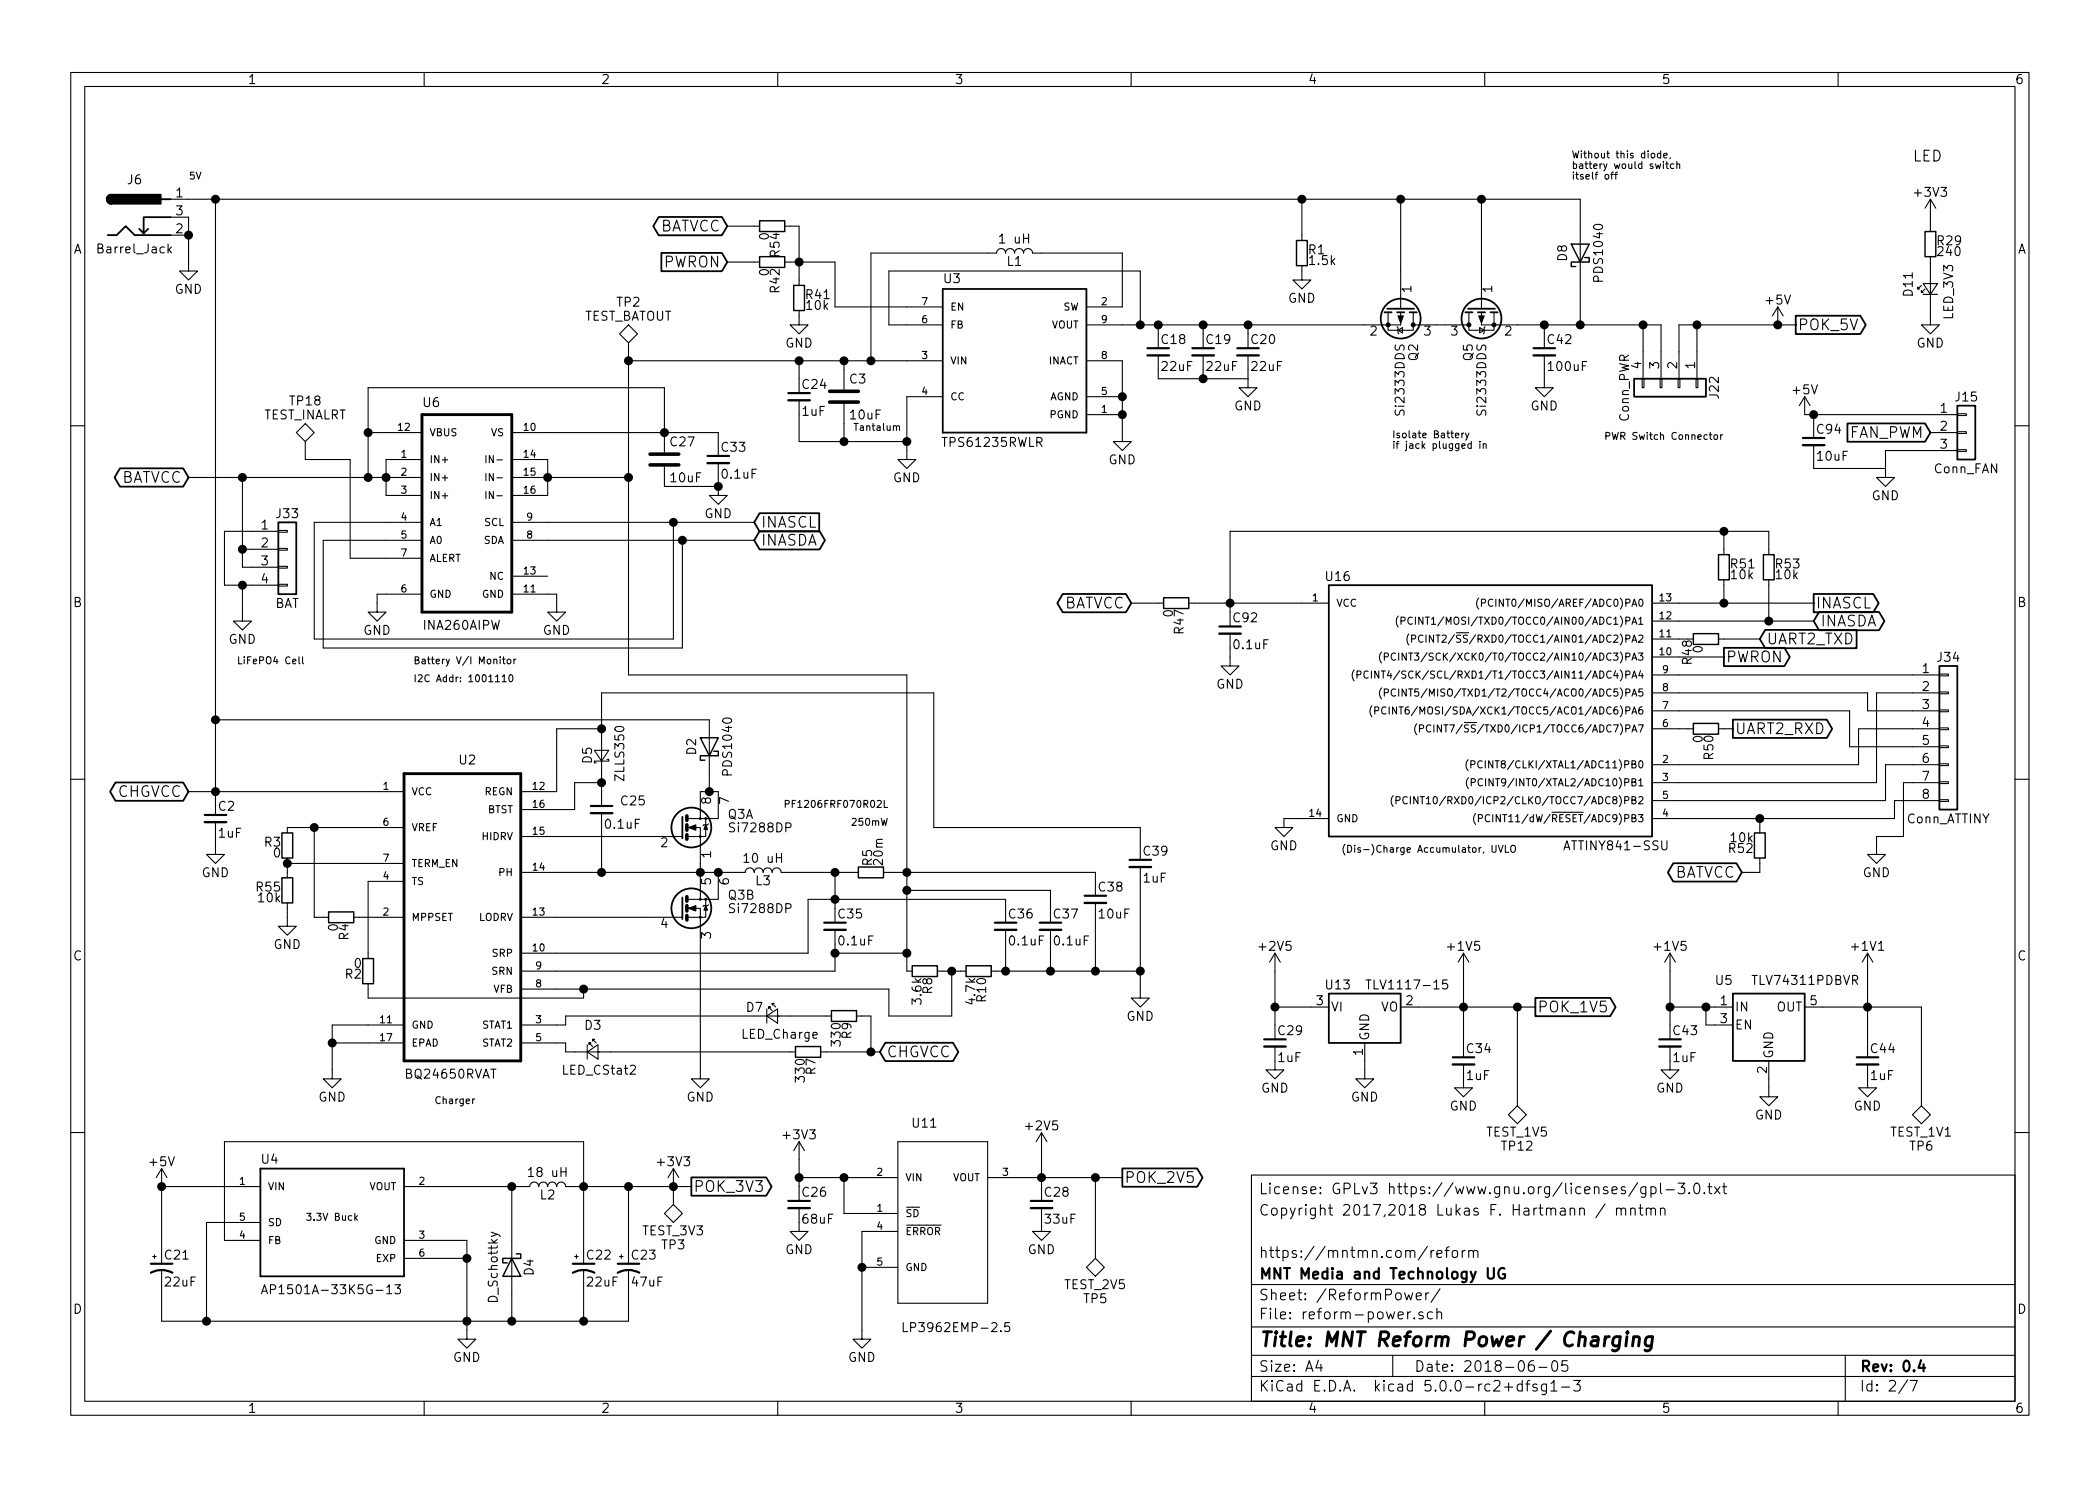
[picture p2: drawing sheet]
<svg xmlns="http://www.w3.org/2000/svg" width="297mm" height="210mm" viewBox="0 0 297 210" stroke-linecap="round" stroke-linejoin="round" font-family="sans-serif">
<defs><g id="words">
<text font-size="2.8" x="178" y="190.5">Title: MNT Reform Power / Charging</text>
<g font-size="2.1">
<text x="270.5" y="22.9">LED</text>
<text x="93.1" y="32.8">BATVCC</text>
<text x="93.8" y="37.8">PWRON</text>
<text x="254.3" y="46.7">POK_5V</text>
<text x="261.4" y="62">FAN_PWM</text>
<text x="16.9" y="68.3">BATVCC</text>
<text x="107.6" y="77.2">INASDA</text>
<text x="107.6" y="74.7">INASCL</text>
<text x="150.3" y="86.1">BATVCC</text>
<text x="256.8" y="86.1">INASCL</text>
<text x="257.5" y="88.6">INASDA</text>
<text x="244.1" y="93.7">PWRON</text>
<text x="249.8" y="91.2">UART2_TXD</text>
<text x="245.4" y="103.9">UART2_RXD</text>
<text x="16.6" y="112.8">CHGVCC</text>
<text x="236.6" y="124.2">BATVCC</text>
<text x="217.4" y="143.3">POK_1V5</text>
<text x="125.4" y="149.6">CHGVCC</text>
<text x="159" y="167.4">POK_2V5</text>
<text x="98" y="168.7">POK_3V3</text>
<text x="178" y="172">Copyright 2017,2018 Lukas F. Hartmann / mntmn</text>
<text x="178" y="169">License: GPLv3 https://www.gnu.org/licenses/gpl-3.0.txt</text>
<text x="178" y="178">https://mntmn.com/reform</text>
<text x="178" y="184">Sheet: /ReformPower/</text>
<text x="178" y="181">MNT Media and Technology UG</text>
<text x="178" y="186.7">File: reform-power.sch</text>
<text x="178" y="196.9">KiCad E.D.A. kicad 5.0.0-rc2+dfsg1-3</text>
<text x="178" y="194.1">Size: A4</text>
<text x="200" y="194.1">Date: 2018-06-05</text>
<text x="263" y="194.1">Rev: 0.4</text>
<text x="263" y="196.9">Id: 2/7</text>
</g>
<g font-size="1.8">
<text x="35" y="11.9">1</text>
<text x="85" y="11.9">2</text>
<text x="135" y="11.9">3</text>
<text x="185" y="11.9">4</text>
<text x="235" y="11.9">5</text>
<text x="285" y="11.9">6</text>
<text x="18.1" y="26.1">J6</text>
<text x="24.9" y="27.9">1</text>
<text x="271" y="27.9">+3V3</text>
<text x="10.4" y="35.9">A</text>
<text x="14" y="35.9">Barrel_Jack</text>
<text x="24.9" y="33">2</text>
<text x="24.9" y="30.5">3</text>
<text x="108.8" y="33.9" transform="rotate(-90 108.8 33.9)">0</text>
<text x="141.6" y="34.5">1 uH</text>
<text x="185.1" y="36">R1</text>
<text x="274.1" y="34.7">R29</text>
<text x="285.4" y="35.9">A</text>
<text x="24.7" y="41.6">GND</text>
<text x="108.8" y="39" transform="rotate(-90 108.8 39)">0</text>
<text x="110.3" y="41.4" transform="rotate(-90 110.3 41.4)">R42</text>
<text x="110.3" y="36.3" transform="rotate(-90 110.3 36.3)">R54</text>
<text x="133.6" y="40.1">U3</text>
<text x="142.5" y="37.6">L1</text>
<text x="185.3" y="37.5">1.5k</text>
<text x="199.6" y="41.4" transform="rotate(-90 199.6 41.4)">1</text>
<text x="211.1" y="41.4" transform="rotate(-90 211.1 41.4)">1</text>
<text x="221.7" y="36.9" transform="rotate(-90 221.7 36.9)">D8</text>
<text x="226.7" y="39.6" transform="rotate(-90 226.7 39.6)">PDS1040</text>
<text x="270.6" y="41.9" transform="rotate(-90 270.6 41.9)">D11</text>
<text x="274.2" y="36.2">240</text>
<text x="82.5" y="45.4">TEST_BATOUT</text>
<text x="87.3" y="43.4">TP2</text>
<text x="114.1" y="42.3">R41</text>
<text x="114.1" y="43.9">10k</text>
<text x="182.2" y="42.8">GND</text>
<text x="193.8" y="47.5">2</text>
<text x="201.4" y="47.5">3</text>
<text x="205.3" y="47.5">3</text>
<text x="212.9" y="47.5">2</text>
<text x="249.9" y="43.1">+5V</text>
<text x="276.3" y="45.1" transform="rotate(-90 276.3 45.1)">LED_3V3</text>
<text x="111.1" y="49.2">GND</text>
<text x="164.4" y="48.7">C18</text>
<text x="164.4" y="52.5">22uF</text>
<text x="170.7" y="48.7">C19</text>
<text x="170.8" y="52.5">22uF</text>
<text x="177.1" y="48.7">C20</text>
<text x="177.1" y="52.5">22uF</text>
<text x="200.6" y="51" transform="rotate(-90 200.6 51)">Q2</text>
<text x="208.3" y="51" transform="rotate(-90 208.3 51)">Q5</text>
<text x="219" y="48.7">C42</text>
<text x="219.2" y="52.5">100uF</text>
<text x="232.2" y="52.2" transform="rotate(-90 232.2 52.2)">4</text>
<text x="234.7" y="52.2" transform="rotate(-90 234.7 52.2)">3</text>
<text x="237.2" y="52.2" transform="rotate(-90 237.2 52.2)">2</text>
<text x="239.8" y="52.2" transform="rotate(-90 239.8 52.2)">1</text>
<text x="271.1" y="49.2">GND</text>
<text x="37.2" y="59.4">TEST_INALRT</text>
<text x="41.1" y="57.4">TP18</text>
<text x="59.9" y="57.6">U6</text>
<text x="113.5" y="58.8">1uF</text>
<text x="113.6" y="55">C24</text>
<text x="120.2" y="54.3">C3</text>
<text x="120.3" y="59.4">10uF</text>
<text x="174.6" y="58.1">GND</text>
<text x="198.7" y="58.5" transform="rotate(-90 198.7 58.5)">Si2333DDS</text>
<text x="210.2" y="58.5" transform="rotate(-90 210.2 58.5)">Si2333DDS</text>
<text x="216.5" y="58.1">GND</text>
<text x="230.4" y="59.7" transform="rotate(-90 230.4 59.7)">Conn_PWR</text>
<text x="243.1" y="56.3" transform="rotate(-90 243.1 56.3)">J22</text>
<text x="253.7" y="55.8">+5V</text>
<text x="274.5" y="58.4">1</text>
<text x="276.7" y="56.8">J15</text>
<text x="94.9" y="63.2">C27</text>
<text x="102.1" y="63.9">C33</text>
<text x="133.6" y="63.2">TPS61235RWLR</text>
<text x="156.8" y="65.7">GND</text>
<text x="257.1" y="61.4">C94</text>
<text x="257.1" y="65.2">10uF</text>
<text x="274.5" y="61">2</text>
<text x="274.5" y="63.5">3</text>
<text x="94.9" y="68.2">10uF</text>
<text x="102.2" y="67.7">0.1uF</text>
<text x="126.3" y="68.2">GND</text>
<text x="264.7" y="70.8">GND</text>
<text x="273.6" y="67">Conn_FAN</text>
<text x="37" y="74.9">1</text>
<text x="37" y="77.5">2</text>
<text x="39.2" y="73.3">J33</text>
<text x="99.6" y="73.3">GND</text>
<text x="37" y="80">3</text>
<text x="37" y="82.5">4</text>
<text x="187.6" y="82.2">U16</text>
<text x="244.9" y="80.4">R51</text>
<text x="244.9" y="82">10k</text>
<text x="251.2" y="80.4">R53</text>
<text x="251.3" y="82">10k</text>
<text x="10.4" y="85.9">B</text>
<text x="38.8" y="86">BAT</text>
<text x="51.4" y="89.8">GND</text>
<text x="60" y="89.1">INA260AIPW</text>
<text x="76.8" y="89.8">GND</text>
<text x="165.9" y="87.3" transform="rotate(-90 165.9 87.3)">0</text>
<text x="167.4" y="89.6" transform="rotate(-90 167.4 89.6)">R47</text>
<text x="174.5" y="88.1">C92</text>
<text x="285.4" y="85.9">B</text>
<text x="32.3" y="91.1">GND</text>
<text x="174.6" y="91.9">0.1uF</text>
<text x="239.3" y="93.9" transform="rotate(-90 239.3 93.9)">R48</text>
<text x="240.8" y="92.3" transform="rotate(-90 240.8 92.3)">0</text>
<text x="271.9" y="95.2">1</text>
<text x="274.1" y="93.6">J34</text>
<text x="172" y="97.5">GND</text>
<text x="271.9" y="97.8">2</text>
<text x="271.9" y="100.3">3</text>
<text x="83.7" y="108" transform="rotate(-90 83.7 108)">D5</text>
<text x="98.5" y="106.8" transform="rotate(-90 98.5 106.8)">D2</text>
<text x="240.8" y="105" transform="rotate(-90 240.8 105)">0</text>
<text x="242.4" y="107.4" transform="rotate(-90 242.4 107.4)">R50</text>
<text x="271.9" y="102.9">4</text>
<text x="271.9" y="105.4">5</text>
<text x="271.9" y="107.9">6</text>
<text x="65" y="108.2">U2</text>
<text x="87.9" y="114">C25</text>
<text x="88.3" y="110.3" transform="rotate(-90 88.3 110.3)">ZLLS350</text>
<text x="100.6" y="113.8" transform="rotate(-90 100.6 113.8)">8</text>
<text x="103.1" y="113.8" transform="rotate(-90 103.1 113.8)">7</text>
<text x="103.6" y="109.4" transform="rotate(-90 103.6 109.4)">PDS1040</text>
<text x="271.9" y="110.5">7</text>
<text x="271.9" y="113">8</text>
<text x="30.9" y="114.7">C2</text>
<text x="31" y="118.5">1uF</text>
<text x="37.4" y="119.8">R3</text>
<text x="85.7" y="117.3">0.1uF</text>
<text x="93.5" y="119.9">2</text>
<text x="102.9" y="115.9">Q3A</text>
<text x="103.5" y="117.8">Si7288DP</text>
<text x="244.9" y="119.2">10k</text>
<text x="269.6" y="116.5">Conn_ATTINY</text>
<text x="28.5" y="124.1">GND</text>
<text x="38.7" y="121.3">0</text>
<text x="100.6" y="125.2" transform="rotate(-90 100.6 125.2)">5</text>
<text x="100.6" y="121.4" transform="rotate(-90 100.6 121.4)">1</text>
<text x="103.1" y="125.2" transform="rotate(-90 103.1 125.2)">6</text>
<text x="105.5" y="122.1">10 uH</text>
<text x="106.9" y="125.3">L3</text>
<text x="123.4" y="122.5" transform="rotate(-90 123.4 122.5)">R5</text>
<text x="124.9" y="122.3" transform="rotate(-90 124.9 122.3)">20m</text>
<text x="161.8" y="124.9">1uF</text>
<text x="161.8" y="121.1">C39</text>
<text x="179.7" y="120.3">GND</text>
<text x="221.8" y="120.3">ATTINY841-SSU</text>
<text x="244.6" y="120.7">R52</text>
<text x="263.5" y="124.1">GND</text>
<text x="36.3" y="126.2">R55</text>
<text x="36.6" y="127.7">10k</text>
<text x="47.8" y="131.7" transform="rotate(-90 47.8 131.7)">0</text>
<text x="93.5" y="131.3">4</text>
<text x="103" y="127.3">Q3B</text>
<text x="103.5" y="129.2">Si7288DP</text>
<text x="118.6" y="130">C35</text>
<text x="142.8" y="130">C36</text>
<text x="149.1" y="130">C37</text>
<text x="155.5" y="126.2">C38</text>
<text x="155.5" y="130">10uF</text>
<text x="10.4" y="135.9">C</text>
<text x="38.7" y="134.3">GND</text>
<text x="49.3" y="133" transform="rotate(-90 49.3 133)">R4</text>
<text x="50.1" y="137">0</text>
<text x="100.6" y="132.8" transform="rotate(-90 100.6 132.8)">3</text>
<text x="118.7" y="133.8">0.1uF</text>
<text x="142.9" y="133.8">0.1uF</text>
<text x="149.2" y="133.8">0.1uF</text>
<text x="178.3" y="134.5">+2V5</text>
<text x="204.9" y="134.5">+1V5</text>
<text x="234.1" y="134.5">+1V5</text>
<text x="262.1" y="134.5">+1V1</text>
<text x="285.4" y="135.9">C</text>
<text x="48.9" y="138.5">R2</text>
<text x="105.6" y="143.2">D7</text>
<text x="130.4" y="142" transform="rotate(-90 130.4 142)">3.6k</text>
<text x="131.9" y="140.6" transform="rotate(-90 131.9 140.6)">R8</text>
<text x="138" y="142" transform="rotate(-90 138 142)">4.7k</text>
<text x="139.5" y="141.7" transform="rotate(-90 139.5 141.7)">R10</text>
<text x="186.2" y="142.2">3</text>
<text x="187.6" y="140">U13</text>
<text x="188.2" y="143.1">VI</text>
<text x="194.2" y="140">TLV1117-15</text>
<text x="195.3" y="143.1">VO</text>
<text x="198.9" y="142.2">2</text>
<text x="242.7" y="139.4">U5</text>
<text x="243.4" y="142.2">1</text>
<text x="245.4" y="143.1">IN</text>
<text x="248.2" y="139.4">TLV74311PDBVR</text>
<text x="251.3" y="143.1">OUT</text>
<text x="256.1" y="142.2">5</text>
<text x="82.8" y="145.7">D3</text>
<text x="105" y="147">LED_Charge</text>
<text x="118.9" y="147.9" transform="rotate(-90 118.9 147.9)">330</text>
<text x="120.4" y="147" transform="rotate(-90 120.4 147)">R9</text>
<text x="159.3" y="144.4">GND</text>
<text x="180.9" y="146.5">C29</text>
<text x="192.8" y="149.3" transform="rotate(-90 192.8 149.3)">1</text>
<text x="193.7" y="147.3" transform="rotate(-90 193.7 147.3)">GND</text>
<text x="207.5" y="149">C34</text>
<text x="236.8" y="146.5">C43</text>
<text x="243.4" y="144.8">3</text>
<text x="245.4" y="145.7">EN</text>
<text x="250.8" y="149.9" transform="rotate(-90 250.8 149.9)">GND</text>
<text x="264.7" y="149">C44</text>
<text x="45" y="155.9">GND</text>
<text x="57.6" y="152.6">BQ24650RVAT</text>
<text x="79.7" y="152.1">LED_CStat2</text>
<text x="97.1" y="155.9">GND</text>
<text x="113.8" y="153" transform="rotate(-90 113.8 153)">330</text>
<text x="115.4" y="152" transform="rotate(-90 115.4 152)">R7</text>
<text x="178.4" y="154.6">GND</text>
<text x="180.8" y="150.3">1uF</text>
<text x="191.1" y="155.9">GND</text>
<text x="207.5" y="152.8">1uF</text>
<text x="234.3" y="154.6">GND</text>
<text x="236.7" y="150.3">1uF</text>
<text x="249.9" y="151.9" transform="rotate(-90 249.9 151.9)">2</text>
<text x="264.6" y="152.8">1uF</text>
<text x="110.9" y="161.2">+3V3</text>
<text x="129.1" y="159.6">U11</text>
<text x="145.2" y="159.9">+2V5</text>
<text x="205.1" y="157.1">GND</text>
<text x="210.3" y="160.8">TEST_1V5</text>
<text x="248.2" y="158.4">GND</text>
<text x="262.2" y="157.1">GND</text>
<text x="267.4" y="160.8">TEST_1V1</text>
<text x="21.3" y="165">+5V</text>
<text x="37" y="164.7">U4</text>
<text x="75" y="166.5">18 uH</text>
<text x="93.2" y="165">+3V3</text>
<text x="212.5" y="162.8">TP12</text>
<text x="270.2" y="162.8">TP6</text>
<text x="76.5" y="169.7">L2</text>
<text x="113.6" y="169.3">C26</text>
<text x="113.6" y="173.1">68uF</text>
<text x="147.9" y="169.3">C28</text>
<text x="147.9" y="173.1">33uF</text>
<text x="23.4" y="178.2">C21</text>
<text x="83.1" y="178.2">C22</text>
<text x="89.4" y="178.2">C23</text>
<text x="90.9" y="174.8">TEST_3V3</text>
<text x="93.6" y="176.8">TP3</text>
<text x="111.1" y="177.5">GND</text>
<text x="145.4" y="177.5">GND</text>
<text x="10.4" y="185.9">D</text>
<text x="23.4" y="182">22uF</text>
<text x="38.7" y="183.1">AP1501A-33K5G-13</text>
<text x="70.4" y="184.2" transform="rotate(-90 70.4 184.2)">D_Schottky</text>
<text x="75.5" y="180.4" transform="rotate(-90 75.5 180.4)">D4</text>
<text x="83.1" y="182">22uF</text>
<text x="89.5" y="182">47uF</text>
<text x="150.6" y="182.4">TEST_2V5</text>
<text x="153.3" y="184.4">TP5</text>
<text x="285.4" y="185.9">D</text>
<text x="128.8" y="188.5">LP3962EMP-2.5</text>
<text x="64.1" y="192.7">GND</text>
<text x="120" y="192.7">GND</text>
<text x="35" y="199.9">1</text>
<text x="85" y="199.9">2</text>
<text x="135" y="199.9">3</text>
<text x="185" y="199.9">4</text>
<text x="235" y="199.9">5</text>
<text x="285" y="199.9">6</text>
</g>
<g font-size="1.4">
<text x="222.2" y="22.4">Without this diode,</text>
<text x="222.2" y="23.9">battery would switch</text>
<text x="26.7" y="25.4">5V</text>
<text x="222.2" y="25.4">itself off</text>
<text x="130.4" y="45.7">6</text>
<text x="130.4" y="43.2">7</text>
<text x="134.4" y="46.5">FB</text>
<text x="134.4" y="43.9">EN</text>
<text x="148.7" y="46.5">VOUT</text>
<text x="150.4" y="43.9">SW</text>
<text x="155.8" y="43.2">2</text>
<text x="155.8" y="45.7">9</text>
<text x="130.4" y="50.8">3</text>
<text x="134.4" y="51.6">VIN</text>
<text x="148.3" y="51.6">INACT</text>
<text x="155.8" y="50.8">8</text>
<text x="130.4" y="55.9">4</text>
<text x="134.4" y="56.6">CC</text>
<text x="148.5" y="56.6">AGND</text>
<text x="148.6" y="59.2">PGND</text>
<text x="155.8" y="58.4">1</text>
<text x="155.8" y="55.9">5</text>
<text x="56.4" y="61">12</text>
<text x="56.8" y="64.8">1</text>
<text x="60.7" y="65.5">IN+</text>
<text x="60.7" y="61.7">VBUS</text>
<text x="69.5" y="61.7">VS</text>
<text x="69.5" y="65.5">IN-</text>
<text x="74.1" y="61">10</text>
<text x="74.1" y="64.8">14</text>
<text x="120.6" y="61">Tantalum</text>
<text x="196.8" y="62">Isolate Battery</text>
<text x="196.8" y="63.5">if jack plugged in</text>
<text x="228.5" y="62.2">PWR Switch Connector</text>
<text x="56.8" y="67.3">2</text>
<text x="56.8" y="69.8">3</text>
<text x="60.7" y="68.1">IN+</text>
<text x="60.7" y="70.6">IN+</text>
<text x="69.5" y="68.1">IN-</text>
<text x="69.5" y="70.6">IN-</text>
<text x="74.1" y="67.3">15</text>
<text x="74.1" y="69.8">16</text>
<text x="56.8" y="73.7">4</text>
<text x="56.8" y="76.2">5</text>
<text x="60.7" y="74.4">A1</text>
<text x="60.7" y="77">A0</text>
<text x="68.4" y="77">SDA</text>
<text x="68.6" y="74.4">SCL</text>
<text x="74.5" y="76.2">8</text>
<text x="74.5" y="73.7">9</text>
<text x="56.8" y="83.8">6</text>
<text x="56.8" y="78.7">7</text>
<text x="60.7" y="79.5">ALERT</text>
<text x="69.3" y="82">NC</text>
<text x="74.1" y="83.8">11</text>
<text x="74.1" y="81.3">13</text>
<text x="60.7" y="84.6">GND</text>
<text x="68.2" y="84.6">GND</text>
<text x="185.7" y="85.1">1</text>
<text x="189" y="85.8">VCC</text>
<text x="202.1" y="88.4">(PCINT1/MOSI/TXD0/TOCC0/AIN00/ADC1)PA1</text>
<text x="211.4" y="85.8">(PCINT0/MISO/AREF/ADC0)PA0</text>
<text x="234.8" y="87.6">12</text>
<text x="234.8" y="85.1">13</text>
<text x="34.7" y="94">LiFePO4 Cell</text>
<text x="58.4" y="94">Battery V/I Monitor</text>
<text x="200.5" y="93.5">(PCINT3/SCK/XCK0/T0/TOCC2/AIN10/ADC3)PA3</text>
<text x="203.7" y="90.9">(PCINT2/SS/RXD0/TOCC1/AIN01/ADC2)PA2</text>
<text x="234.8" y="92.7">10</text>
<text x="234.8" y="90.2">11</text>
<text x="235.2" y="95.2">9</text>
<text x="58.4" y="96.5">I2C Addr: 1001110</text>
<text x="197.3" y="96">(PCINT4/SCK/SCL/RXD1/T1/TOCC3/AIN11/ADC4)PA4</text>
<text x="198.6" y="101.1">(PCINT6/MOSI/SDA/XCK1/TOCC5/ACO1/ADC6)PA6</text>
<text x="200.1" y="98.5">(PCINT5/MISO/TXD1/T2/TOCC4/ACO0/ADC5)PA5</text>
<text x="235.2" y="100.3">7</text>
<text x="235.2" y="97.8">8</text>
<text x="204.7" y="103.6">(PCINT7/SS/TXD0/ICP1/TOCC6/ADC7)PA7</text>
<text x="235.2" y="107.9">2</text>
<text x="235.2" y="102.9">6</text>
<text x="54.2" y="111.8">1</text>
<text x="58.2" y="112.5">VCC</text>
<text x="68.6" y="112.5">REGN</text>
<text x="75.4" y="111.8">12</text>
<text x="201.6" y="113.8">(PCINT10/RXD0/ICP2/CLKO/TOCC7/ADC8)PB2</text>
<text x="210.3" y="108.7">(PCINT8/CLKI/XTAL1/ADC11)PB0</text>
<text x="210.6" y="111.2">(PCINT9/INT0/XTAL2/ADC10)PB1</text>
<text x="235.2" y="110.5">3</text>
<text x="235.2" y="113">5</text>
<text x="54.2" y="116.8">6</text>
<text x="58.2" y="117.6">VREF</text>
<text x="68.2" y="118.9">HIDRV</text>
<text x="69" y="115.1">BTST</text>
<text x="75.4" y="118.1">15</text>
<text x="75.4" y="114.3">16</text>
<text x="112.5" y="114.3">PF1206FRF070R02L</text>
<text x="120.9" y="116.8">250mW</text>
<text x="185.3" y="115.6">14</text>
<text x="189" y="116.3">GND</text>
<text x="211.2" y="116.3">(PCINT11/dW/RESET/ADC9)PB3</text>
<text x="235.2" y="115.6">4</text>
<text x="54.2" y="124.5">4</text>
<text x="54.2" y="121.9">7</text>
<text x="58.2" y="125.2">TS</text>
<text x="58.2" y="122.7">TERM_EN</text>
<text x="70.7" y="123.9">PH</text>
<text x="75.4" y="123.2">14</text>
<text x="192.9" y="120.6">(Dis-)Charge Accumulator, UVLO</text>
<text x="54.2" y="129.5">2</text>
<text x="58.2" y="130.3">MPPSET</text>
<text x="67.7" y="130.3">LODRV</text>
<text x="75.4" y="129.5">13</text>
<text x="69.6" y="137.9">SRN</text>
<text x="69.7" y="135.4">SRP</text>
<text x="75.4" y="134.6">10</text>
<text x="75.8" y="137.2">9</text>
<text x="69.8" y="140.5">VFB</text>
<text x="75.8" y="139.7">8</text>
<text x="53.8" y="144.8">11</text>
<text x="53.8" y="147.3">17</text>
<text x="58.2" y="145.5">GND</text>
<text x="58.2" y="148.1">EPAD</text>
<text x="68.2" y="145.5">STAT1</text>
<text x="68.2" y="148.1">STAT2</text>
<text x="75.8" y="144.8">3</text>
<text x="75.8" y="147.3">5</text>
<text x="62" y="156.2">Charger</text>
<text x="33.9" y="167.6">1</text>
<text x="59.3" y="167.6">2</text>
<text x="124.1" y="166.4">2</text>
<text x="128" y="167.1">VIN</text>
<text x="134.7" y="167.1">VOUT</text>
<text x="141.9" y="166.4">3</text>
<text x="33.9" y="172.7">5</text>
<text x="37.8" y="168.4">VIN</text>
<text x="37.8" y="173.5">SD</text>
<text x="43.2" y="172.7">3.3V Buck</text>
<text x="52.2" y="168.4">VOUT</text>
<text x="124.1" y="171.4">1</text>
<text x="124.1" y="174">4</text>
<text x="128" y="172.2">SD</text>
<text x="33.9" y="175.3">4</text>
<text x="37.8" y="176">FB</text>
<text x="53" y="176">GND</text>
<text x="53.3" y="178.6">EXP</text>
<text x="59.3" y="175.3">3</text>
<text x="59.3" y="177.8">6</text>
<text x="124.1" y="179.1">5</text>
<text x="128" y="174.7">ERROR</text>
<text x="128" y="179.8">GND</text>
</g>
</g></defs>
<g fill="none" stroke="#000" stroke-width=".15">
<path d="M10 10.3h277v189.9h-277zM12 12.2h273v186.1h-273zM60 10.3v1.9M110 10.3v1.9M160 10.3v1.9M210 10.3v1.9M260 10.3v1.9M23.9 35.3l.4 .5M24.1 30.7h2.6v7.6h1.2l-1.2 1.3-1.3-1.3h1.3M24.1 28.2h199.4v17.8M24.1 33.3h2.6M24.3 34.9l-.5 .5"/>
<path d="M30.5 28.2v85.1M102.9 37.1h4.5M102.9 32h4.5M111 37.1h7.1v6.3h15.2M111 32h2v8.4M184.1 37.6v2h1.3l-1.3 1.3-1.2-1.3h1.2M184.1 28.2v5.8M198.1 28.2v15.5M209.5 28.2v15.5M227.1 24.8l.1-.1 .3 .1 .1 .3-.1 .2h-.3l-.1-.1zM227.8 24.7h.4M228.2 24.4l-.2 .1v.8"/>
<path d="M228.4 24.7h.4M228.8 24.4l-.3 .1v.8M233.6 21.8l.1-.1 .3 .1 .1 .3-.2 .2-.3-.1zM234.9 21.7h-.3l-.2 .2 .1 .4h.4M234.9 21.4v.9M235.3 22.9h.1M235.3 23.2v.6M235.3 22l.5-.1v-.2h-.3l-.2 .1 .1 .5h.4M235.6 23.2h.4M235.8 22.9v.8l.2 .1M236.3 22.3l-.1 .2M236.8 23.2h-.3l-.2 .2 .1 .4h.4"/>
<path d="M237.2 23.3l.3-.1 .1 .6M237.2 22.9v.9M273 36.3v9.7h1.3l-1.3 1.2-1.2-1.2h1.2M273 28.2v4.6M273 28.2l-.7 1.3M273 28.2l.8 1.3M43.2 59.9l1.2 1.3-1.2 1.3-1.3-1.3zM87.6 47.2l1.3-1.2 1.3 1.2-1.3 1.3zM88.9 51h44.4M88.9 48.5v47h39.4v41.9h.7M113 43.9v2.1h1.3l-1.3 1.2-1.2-1.2h1.2M113 51v2.6"/>
<path d="M113 56.6v5.9h15.3M119.4 51v4.1M119.4 57.1v5.4M133.3 56.1h-5v8.9h1.2l-1.2 1.3-1.3-1.3h1.3M133.3 46h-7.6v-7.7h35.6v7.7M153.7 43.4h5v-7.6h-12.7a.63 .63 0 0 0-.6-.6 .63 .63 0 0 0-.6 .6 .63 .63 0 0 0-.7-.6 .63 .63 0 0 0-.6 .6 .63 .63 0 0 0-.6-.6 .63 .63 0 0 0-.7 .6 .63 .63 0 0 0-.6-.6 .63 .63 0 0 0-.6 .6h-17.8v15.2M153.7 51h5v11.5h1.3l-1.3 1.2-1.2-1.2h1.2M153.7 58.7h5M153.7 56.1h5M163.8 46v1.2M163.8 50.3v3.3h12.7M170.2 46v1.2"/>
<path d="M170.2 50.3v3.3M176.5 53.6v1.3h1.3l-1.3 1.2-1.2-1.2h1.2M176.5 46v1.2M176.5 50.3v3.3M196.3 44.2v2.5h3.6v-.7M197.6 46.2l.1 .1v.8l.2 .1M197.7 46.7l.7-.4v.8zM198.1 44.2v1.8h-44.4M199.9 46h7.9M199.9 44.2v1.8M207.8 44.2v1.8M209.3 46.3l.6 .4-.6 .4z"/>
<path d="M209.5 44.2v1.8h25.4v7.6M210.1 46.2l-.2 .1v.8l-.1 .1M211.3 44.2v2.5h-3.5v-.7M218.4 50.3v4.6h1.3l-1.3 1.2-1.2-1.2h1.2M218.4 46v1.2M232.3 53.6h.2v1.3h-.2zM232.4 46v7.6M234.8 53.6h.3v1.3h-.3zM237.4 53.6h.2v1.3h-.2zM239.9 53.6h.3v1.3h-.3zM240 46v7.6M251.5 43.4l-.8 1.3"/>
<path d="M251.5 43.4v2.6M251.5 43.4l.7 1.3M254 46h-16.5v7.6M255.3 56.1v2.6h21.6M255.3 56.1l-.8 1.3M255.3 56.1l.7 1.3M256.5 58.7v1.2M271.8 40.4l-.5 .5v-.3v.3h.2M272 40.1h2.1l-1.1 1.6zM272 41.7h2.1M272.3 40.9l-.5 .5v-.3v.3h.2M276.9 58.5h1.2v.3h-1.2z"/>
<path d="M10 60.2h2M26.7 67.6h33M34.3 77.7h5.1M34.3 67.6v12.7h5.1M39.4 77.6h1.2v.2h-1.2zM39.4 75.1h1.2v.2h-1.2zM39.4 75.2h-7.7v7.6h7.7M43.2 62.5v2.5h6.3v14h10.2M52.1 61.2h7.6M59.7 73.9h-15.3v16.5h50.8v-16.5M59.7 65h-5.1v5.1h5.1M59.7 76.4h-14v15.3h50.8v-15.3"/>
<path d="M68.7 64.5v1M68.7 67v1M68.7 69.5v1.1M72.4 61.2h29.2v1.3M72.4 65h5.1v5.1h-5.1M72.4 67.6h16.5M72.4 73.9h34.3M72.4 76.4h34.3M94 64v-9.1h-41.9v12.7M94 66v2.8h7.6M101.6 68.8v1.3h1.3l-1.3 1.3-1.3-1.3h1.3M101.6 65.5v3.3"/>
<path d="M126.4 60.3h.3l.1 .6M126.8 60.4l.1-.2 .3 .1v.6M205.9 61.6l.4-.1v-.2h-.3l-.1 .1v.5h.4M206.8 61.3v.6M207.1 61.3l-.3 .2M207.3 61.3l.2 .6M207.8 61.3l-.4 .9-.1 .1M208.1 62.8h-.3l-.2 .2 .1 .4h.4M208.1 62.5v.9M209.3 62.5h.1M209.3 62.8v.6M209.8 62.9l.4-.1v.6"/>
<path d="M209.8 62.8v.6M227.2 61.7l.4-.1 .1-.1v-.2l-.5-.1v1M228 61.2l.3 1 .2-.7 .2 .7 .2-1M243.7 61.5l-.3 .2M243.8 75.2v3.3M250.2 78.5v-3.3h-76.2v11.4M256.5 63v3.3h10.2M266.7 66.3v1.3h-1.3l1.3 1.2 1.3-1.2h-1.3M273 61.2h3.9M276.9 63.6h1.2v.3h-1.2zM276.9 61.1h1.2v.2h-1.2zM276.9 63.7h-10.2v2.6"/>
<path d="M285 60.2h2M33.8 92.9v1h.4M34.3 82.8v5.1h1.3l-1.3 1.2-1.3-1.2h1.3M39.4 82.7h1.2v.2h-1.2zM39.4 80.1h1.2v.3h-1.2zM59.7 84.1h-6.4v2.5h1.3l-1.3 1.3-1.2-1.3h1.2M70.1 96.5h.6M70.7 92.9v.1M70.7 93.3v.6M71 95.8l.3-.3v1M71 96.5h.6M71.1 93.3h.4"/>
<path d="M71.2 92.9v.9l.3 .1M71.8 93.3h.1h.3l.1 .4-.1 .2h-.3l-.1-.1zM72.1 95.5h.1a.53 .53 0 0 1 .4 .5 .53 .53 0 0 1-.4 .5l-.1-.1-.1-.3zM72.4 84.1h6.3v2.5h1.3l-1.3 1.3-1.2-1.3h1.2M72.4 81.5h5.1M72.7 93.3v.6M73 93.3h-.3v.1M160 85.3h4.6M168.1 85.3h19.9M174 89.7v4.5h1.3l-1.3 1.3-1.3-1.3h1.3M191.5 94.8a1.2 1.2 0 0 0 0 1.5M191.9 95.5l.5-.1 .1-.4-.6-.1v1.1"/>
<path d="M193.5 95a.4 .4 0 0 0-.5 0 .4 .4 0 0 0-.1 .5 .37 .37 0 0 0 .2 .4 .37 .37 0 0 0 .4 0M194 94.9v1.1M194.1 99.9a1.2 1.2 0 0 0 0 1.5M195 94.9v1.1l-.5-1.1v1.1M195.4 94.9h.6M195.4 97.3a1.13 1.13 0 0 0 0 1.6M195.4 92.2a1.13 1.13 0 0 0 0 1.6M195.7 94.9v1.1M195.8 98h.5l.1-.2-.1-.2-.5-.1v1M195.8 92.9h.5l.1-.2-.1-.2-.5-.1v1M196.5 94.9l-.3 .7h.7M196.7 95.3v.7"/>
<path d="M197.4 97.6a.47 .47 0 0 0-.6 .4 .47 .47 0 0 0 .6 .4M197.4 92.5a.47 .47 0 0 0-.6 .4 .47 .47 0 0 0 .6 .5v-.1M197.8 87.2a1.2 1.2 0 0 0 0 1.5M197.8 92.4v1M197.8 97.5v1M198.2 87.9l.5-.1 .1-.2-.1-.2-.5-.1v1M198.9 97.5v1l-.6-1v1M198.9 92.4v1l-.6-1v1M199.2 97.5h.6M199.2 92.4h.6M199.3 89.7a1.2 1.2 0 0 0 0 1.6M199.5 92.4v1"/>
<path d="M199.5 97.5v1M199.7 90.4l.5-.1 .1-.1-.1-.3h-.5v1M199.8 87.4a.47 .47 0 0 0-.7 .4 .47 .47 0 0 0 .6 .5l.1-.1M200.1 92.4h.6l-.3 .4h.1l.2 .2-.1 .3-.1 .1-.4-.1M200.2 87.3v1M201.3 89.9a.47 .47 0 0 0-.7 .4 .47 .47 0 0 0 .6 .5h.1M201.3 87.3v1l-.6-1v1M201.6 87.3h.6M201.7 89.9v1M202.8 89.9v1l-.6-1v1M203.1 89.9h.6M209.2 84.6a1.13 1.13 0 0 0 0 1.6"/>
<path d="M209.5 85.3h.5l.1-.2v-.2l-.6-.1v1M211.2 84.9a.47 .47 0 0 0-.7 .4 .47 .47 0 0 0 .6 .4h.1M233.7 98h30.5v2.6h10.1M233.7 90.4h3.8M233.7 95.5h40.6M233.7 85.3h22.8M233.7 93h10.1M233.7 87.9h22.8M243.1 90.4h5.8M243.8 82v3.3M250.2 82v5.9M274.3 97.9h1.3v.3h-1.3z"/>
<path d="M274.3 95.4h1.3v.2h-1.3zM274.3 98h-8.9v12.7h-31.7M10 110.3h2M26.7 112h30.4M30.5 116.3v4.6h1.2l-1.2 1.3-1.3-1.3h1.3M30.5 101.8h69.8v10.2M44.4 117.1v12.7h2.1M57.1 117.1h-16.5v.8M73.7 118.4h22.8M84.1 106.2h2l-1 1.5zM85.1 103.1h-6.4v8.9h-5M85.1 114v-16h47v19.1h29.2v2.5"/>
<path d="M85.1 110.7h-3.8v3.8h-7.6M85.1 115.1v8.3M85.9 107.4h.2v.3h-2M97.3 115.8h1.8v-3.8h2.5v3.8h-1.8M97.3 118.4h1.8v8.8h-1.8M99.1 115.8h.7v2.6h-.7v-1.3h-1.8M100.2 116.6l-.1 .1h-.5l-.2 .1M111.1 113.8l.4-.1 .1-.1v-.3h-.5v.9M112.1 113.7h.3M112.5 113.3h-.4v.9M188 115.8h-6.4v1.3h1.3l-1.3 1.3-1.3-1.3h1.3M190.2 119.5a1.16 1.16 0 0 0 0 1.5"/>
<path d="M190.6 119.6a.5 .5 0 0 1 .6 .5 .5 .5 0 0 1-.6 .5zM191.6 119.6v.1M191.6 119.9v.7M192.4 120l-.2-.1-.2 .2 .2 .2h.2v.2h-.4M194.5 100.6l.4-.1 .1-.4-.5-.1v1M196 100.1a.4 .4 0 0 0-.4 0 .4 .4 0 0 0-.2 .5 .37 .37 0 0 0 .2 .4 .37 .37 0 0 0 .4-.1M196.5 100v1M197.1 112.6a1.2 1.2 0 0 0 0 1.5M197.5 113.3l.4-.1 .1-.2v-.2l-.5-.1v1M197.5 100v1l-.5-1v1M197.9 100h.6M198.2 100v1"/>
<path d="M199.1 112.8a.49 .49 0 0 0-.7 .3 .49 .49 0 0 0 .5 .6l.2-.1M199.5 112.7v1M200.4 102.4a1.13 1.13 0 0 0 0 1.6M200.6 112.7v1l-.6-1v1M200.8 103.1l.5-.1 .1-.1-.1-.3h-.5v1M200.9 112.7h.6M201.2 112.7v1M202.4 102.6a.47 .47 0 0 0-.7 .4 .47 .47 0 0 0 .6 .5h.1M202.8 102.6v1M203.9 102.6v1l-.6-1v1M204.2 102.6h.6M207.7 107.5a1.13 1.13 0 0 0 0 1.5"/>
<path d="M207.7 110a1.2 1.2 0 0 0 0 1.6M208.1 108.2l.4-.1 .1-.1v-.3l-.5-.1v1.1M208.1 110.7h.5l.1-.2-.1-.2-.5-.1v1M208.7 115.1a1.2 1.2 0 0 0 0 1.6M209.1 115.8l.5-.1 .1-.1v-.3h-.6v1M209.7 107.7a.47 .47 0 0 0-.7 .4 .47 .47 0 0 0 .6 .5h.1M209.7 110.3a.49 .49 0 0 0-.7 .3 .49 .49 0 0 0 .5 .6l.2-.1M210.1 110.2v1M210.7 115.3a.49 .49 0 0 0-.7 .4 .49 .49 0 0 0 .5 .6l.2-.1M213.7 119.7l.2-.1 .3 .1a.65 .65 0 0 1-.1 .9 .35 .35 0 0 1-.4-.3zM233.7 103.1h5.8M233.7 100.6h27.9v5.1h12.7"/>
<path d="M235.1 119v1l.2 .2h.4l.1-.2v-1M243.1 103.1h2M248.9 115.8v2.1M274.3 113.2h1.3v.2h-1.3zM274.3 110.6h1.3v.3h-1.3zM274.3 108.1h1.3v.2h-1.3zM274.3 105.5h1.3v.3h-1.3zM274.3 103h1.3v.2h-1.3zM274.3 100.5h1.3v.2h-1.3zM274.3 110.7h-5.1v7.7h-3.8v2.5h-1.2l1.2 1.3 1.3-1.3h-1.3M274.3 103.1h-11.4v5.1h-29.2M274.3 113.3h-6.3v2.5h-34.3"/>
<path d="M274.3 108.2h-7.6v5.1h-33M285 110.3h2M40.6 127.8v3.3h1.3l-1.3 1.2-1.2-1.2h1.2M40.6 122.2h16.5M40.6 121.4v2.8M50 129.8h7.1M52.1 139.2v2h30.4v-1.3M57.1 124.7h-5v10.9M73.7 123.4h31.7a.63 .63 0 0 1 .6-.6 .63 .63 0 0 1 .7 .6 .63 .63 0 0 1 .6-.6 .63 .63 0 0 1 .6 .6 .63 .63 0 0 1 .7-.6 .63 .63 0 0 1 .6 .6 .63 .63 0 0 1 .7-.6 .63 .63 0 0 1 .6 .6h10.9M73.7 129.8h22.8M97.3 129.8h1.8v22.8h1.2l-1.2 1.3-1.3-1.3h1.3M99.1 127.2h.7v2.6h-.7v-1.3h-1.8"/>
<path d="M100.2 128l-.1 .1h-.5l-.2 .2M101.6 123.4v3.8h-1.8M118.1 131.6v5.8h-44.4M118.1 134.9h10.2M118.1 123.4v5.1M125 123.4h29.9v1.3M128.3 126h20.3v2.5M132.6 137.4h4.1M134.6 137.4v6.4h-8.9v-3.9h-52M140.2 137.4h21.1M142.2 128.5v-1.3h-27.9v7.7h-40.6M142.2 131.6v5.8"/>
<path d="M148.6 131.6v5.8M154.9 127.8v9.6M161.3 122.7v18.5h1.3l-1.3 1.3-1.3-1.3h1.3M180.3 134.9v10.1M180.3 134.9l-.7 1.2M180.3 134.9l.8 1.2M193.2 138.7h.7M204.7 138.7h-.6l-.1 .6 .2-.2h.3l.3 .3v.3l-.3 .2h-.3l-.2-.1M207 134.9v12.7M207 134.9l-.8 1.2M207 134.9l.8 1.2M221.2 120.2l.4-1.2 .4 1.2"/>
<path d="M236.2 134.9v10.1M236.2 134.9l-.7 1.2M236.2 134.9l.8 1.2M248.9 121.4v2h-2.5M264.2 134.9v12.7M264.2 134.9l-.8 1.2M264.2 134.9l.7 1.2M47 147.6h10.1M57.1 145h-10.1v7.6h1.3l-1.3 1.3-1.3-1.3h1.3M73.7 147.6h6.3v1.2h32.5M83.1 148.8l1.5-1v2.1zM83.1 147.8v2.1"/>
<path d="M83.3 147.8v-.2h.3h-.3l.5 .5M83.8 147.3v-.2h.3h-.3l.5 .5M108.5 143.8l1.5-1.1v2.1zM108.5 142.7v2.1M108.7 142.7v-.2h.3h-.3l.5 .5M109.2 142.2v-.2h.3h-.3l.5 .5M116.1 148.8h8.4M117.6 143.8h-37.6v1.2h-6.3M121.2 143.8h2v5M180.3 148.1v3.3h1.3l-1.3 1.2-1.2-1.2h1.2M180.3 142.5h7.7M193 147.6v5h1.3l-1.3 1.3-1.2-1.3h1.2"/>
<path d="M198.1 142.5h19.1M207 150.6v3.3h1.3l-1.3 1.3-1.3-1.3h1.3M213.4 157.7l1.2-1.2 1.3 1.2-1.3 1.3zM214.6 142.5v14M236.2 148.1v3.3h1.3l-1.3 1.2-1.3-1.2h1.3M236.2 142.5h8.9M241.3 142.5v2.5h3.8M250.2 150.1v5.1h1.3l-1.3 1.3-1.3-1.3h1.3M255.3 142.5h16.5v14M264.2 150.6v3.3h1.2l-1.2 1.3-1.3-1.3h1.3M270.5 157.7l1.3-1.2 1.2 1.2-1.2 1.3zM10 160.2h2"/>
<path d="M21.6 177.8h.5M21.8 177.5v.5M22.9 167.9h13.9M22.9 165.3v11.5M22.9 179.8v7.1h66v-7.1M22.9 165.3l-.8 1.3M22.9 165.3l.7 1.3M36.8 175.5h-5.1v-14h50.8v15.3M36.8 173h-7.6v13.9M50.2 171.7v1M50.3 172.3l.2 .4M50.5 172l-.3 .4"/>
<path d="M57.1 175.5h8.9v14h1.3l-1.3 1.2-1.2-1.2h1.2M57.1 167.9h17.8a.63 .63 0 0 1 .7-.6 .63 .63 0 0 1 .6 .6 .63 .63 0 0 1 .6-.6 .63 .63 0 0 1 .7 .6 .63 .63 0 0 1 .6-.6 .63 .63 0 0 1 .6 .6 .63 .63 0 0 1 .7-.6 .63 .63 0 0 1 .6 .6h17.8M57.1 178h8.9M69.5 174.3l1.1 .5 .2 .1M72.4 167.9v19M81.3 177.8h.5M81.5 177.5v.5M82.5 179.8v7.1M87.6 177.8h.5M87.9 177.5v.5M88.9 167.9v8.9M95.2 170.4l1.3 1.3-1.3 1.3-1.2-1.3z"/>
<path d="M95.2 165.3v5.1M95.2 165.3l-.7 1.3M95.2 165.3l.8 1.3M113 170.9v3.3h1.3l-1.3 1.3-1.2-1.3h1.2M113 161.5v6.4M113 166.6h14M113 161.5l-.7 1.3M113 161.5l.8 1.3M119.4 166.6v5.1h7.6M121.9 179.3h5.1M127 174.2h-5.1v15.3h1.3l-1.3 1.2-1.3-1.2h1.3M127 161.5h12.7v22.9h-12.7z"/>
<path d="M139.7 166.6h19M147.3 170.9v3.3h1.3l-1.3 1.3-1.3-1.3h1.3M147.3 160.3l-.7 1.2M147.3 160.3v7.6M147.3 160.3l.8 1.2M153.7 179.3l1.2-1.3 1.3 1.3-1.3 1.3zM154.9 166.6v11.4M177 166.3h108v32h-108zM202.4 176.9v1M202.8 176.9l-.3 .2-.1 .1M203.3 177.4l.7-.1-.1-.3-.4-.1-.2 .2v.7l.2 .1 .4-.1M204.4 176.9h.6"/>
<path d="M205 176.4l-.3 .1-.1 .2v1.2M205.5 177.1a.41 .41 0 0 1 .7 .1v.4a.39 .39 0 0 1-.4 .3 .39 .39 0 0 1-.4-.3zM206.8 176.9v1M207.3 176.9l-.3 .1-.2 .2M207.7 177.1a.41 .41 0 0 1 .7 0v.8M207.7 176.9v1M208.4 177.1l.1-.1a.37 .37 0 0 1 .5 .1v.8M227 170.4l-1.3 1.9M228.7 171.1a.41 .41 0 0 1 .6 0v.8M228.7 170.9v1M229.3 171.1l.2-.2 .4 .1v.9M230.7 171.1a.39 .39 0 0 1 .6 0v.8"/>
<path d="M230.7 170.9v1M231.6 167.3l-1.2 2M231.8 170.9h.6M232 170.4v1.3l.1 .2h.3M232.8 167.9v1.2a.39 .39 0 0 1-.6 .2M232.8 168a.5 .5 0 0 0-.6 0l-.1 .6a.47 .47 0 0 0 .6 .3l.1-.1M232.9 171.1a.41 .41 0 0 1 .6 0v.8M232.9 170.9v1M233.5 171.1l.1-.1a.37 .37 0 0 1 .6 .1v.8M233.5 168a.5 .5 0 0 1 .7 0v.6a.47 .47 0 0 1-.5 .3l-.2-.1M233.5 167.9v1.5M234.9 171.1a.38 .38 0 0 1 .6 0v.8"/>
<path d="M234.9 167.4v1.3l.2 .2M234.9 170.9v1M235.7 168.3h1.1M237.4 167.4h.9l-.5 .6 .4 .1 .1 .2-.1 .5-.2 .1h-.4l-.2-.1M238.9 168.8h.1l-.1 .1v-.1v.1M239.7 167.6a.35 .35 0 0 1 .4-.2 .35 .35 0 0 1 .3 .3 .77 .77 0 0 1-.5 1.2 .9 .9 0 0 1-.2-1.3zM241.1 168.8v.1l-.1-.1h.1v.1M241.6 167.9h.5M241.8 167.4v1.3l.1 .1 .2 .1M242.5 167.9l.8 1M243.3 167.9l-.8 1M243.6 167.9h.6"/>
<path d="M243.9 167.4v1.3l.2 .2h.1M285 160.2h2M37 183.1l.4-1.3 .4 1.3M37.1 182.7h.6M54.7 183.1h.7M55.9 181.8h.7l-.4 .5 .4 .1v.5l-.2 .2h-.4l-.1-.2M60 198.3v1.9M110 198.3v1.9M127.8 187.1v1.3h.6M142.8 187.1h-.6l-.1 .7 .2-.2h.3l.2 .2v.5l-.2 .1h-.3l-.2-.1M160 198.3v1.9M177 194.8h108"/>
<path d="M177 191.8h108M177 187.8h108M177 181.8h108M186.5 192.5l-.4 1h1M186.8 193v1M197 191.8v3M198.7 182.9l.3 1 .3-.7 .2 .7 .3-1M199.5 185.6l-.2 .1-.2 .2M200.1 186.5v.1l-.1-.1h.1v.1M200.3 183.4l.7-.1v-.3l-.4-.1-.3 .2 .1 .7 .2 .1 .4-.1M201.3 185.7a.37 .37 0 0 0-.6 .1v.1a.54 .54 0 0 0 .6 .3v.3l-.2 .1-.4-.1M201.7 182.9v1"/>
<path d="M202.1 182.9l-.3 .1-.1 .2M202.6 185.7a.48 .48 0 0 0-.6 0l-.1 .2 .1 .6a.48 .48 0 0 0 .6 0M203.3 185.7a.41 .41 0 0 1 .6 .1v.8M203.3 185.1v1.5M203.7 182.3l-1.3 2M210 198.3v1.9M215.3 195.9a.48 .48 0 0 0-.6 .1l-.1 .1 .1 .6a.48 .48 0 0 0 .6 0M215.3 195.3v1.5M215.8 195.8h.6M216.4 195.3l-.3 .1-.1 .1v1.3M216.9 192.5a.62 .62 0 0 0-.7 .7v.5a.48 .48 0 0 0 .8 .2 .61 .61 0 0 0-.1-.7 .51 .51 0 0 0-.7 .2M217.4 195.9a.37 .37 0 0 0-.6 .1v.1a.54 .54 0 0 0 .6 .3v.3l-.2 .1-.4-.1"/>
<path d="M217.7 193.5h1.1M218.7 195.8v1.2a.42 .42 0 0 1-.6 .3M218.7 195.9a.48 .48 0 0 0-.6 .1l-.1 .1 .1 .6a.48 .48 0 0 0 .6 0M219.4 195.8l.4-.5v1.5M219.4 196.8h.8M219.6 192.7a.37 .37 0 0 1 .4-.2 .37 .37 0 0 1 .3 .3v.3a.72 .72 0 0 1-.3 .9l-.4-.1a1.41 1.41 0 0 1 0-1.2zM220.9 196.3h1.1M221.7 192.5h-.7l-.1 .7h.1a.62 .62 0 0 1 .7 0l.1 .2-.1 .5-.2 .1h-.4l-.2-.1M222.6 195.3h.9l-.5 .6 .4 .1a.61 .61 0 0 1 0 .7l-.2 .1h-.4l-.2-.1M260 198.3v1.9M261 191.8v6.5M269.8 195.2l-1.2 2"/>
<path d="M270.2 195.3h1l-.6 1.5"/>
<circle cx="99.1" cy="118.4" r=".13"/>
<circle cx="99.1" cy="115.8" r=".13"/>
<circle cx="99.8" cy="115.8" r=".13"/>
<circle cx="99.1" cy="129.8" r=".13"/>
<circle cx="99.1" cy="127.2" r=".13"/>
<circle cx="99.8" cy="127.2" r=".13"/>
</g>
<g fill="none" stroke="#000" stroke-width=".3">
<path d="M111.5 55.6h3.1M162.3 49.3h3.1M168.7 49.3h3M175 49.3h3.1M216.9 49.3h3.1M100.1 64.5h3M255 62h3.1M172.5 88.6h3M29 115.3h3M83.6 114h3M116.6 130.6h3M140.7 130.6h3.1"/>
<path d="M147.1 130.6h3M153.4 126.7h3.1M159.8 121.7h3M178.8 147.1h3.1M205.5 149.6h3M234.7 147.1h3M262.6 149.6h3.1M21.3 178.8h3.1M81 178.8h3.1M87.4 178.8h3M111.5 169.9h3.1M145.8 169.9h3"/>
<path d="M210.4 179.4v1.2l.3 .3h.3l.3-.3v-1.2M212.8 179.5a.69 .69 0 0 0-.8 .2 .69 .69 0 0 0 0 .9 .54 .54 0 0 0 .9 .2v-.5h-.3M21.3 180.1a3.2 3.2 0 0 1 3.1 0M81 180.1a3.2 3.2 0 0 1 3.1 0M87.4 180.1a3.2 3.2 0 0 1 3 0M271.7 192.5l-.3 1h.9M272.1 193v1"/>
</g>
<path d="M59.7 58.7h12.7v27.9h-12.7zM57.1 109.5h16.6v40.6h-16.6zM227.1 189.1l-.2 1.3M227.6 189.1a.54 .54 0 0 0-.6 .4M229.2 189.2a.68 .68 0 0 0-1 .3l-.1 .6 .1 .2 .2 .1 .6-.1M229.2 189.1l-.2 1.6a.62 .62 0 0 1-.9 .3M230.1 189.1l-.1 1.3M230.2 188.4l-.1 .1 .1 .1 .1-.1-.1-.1v.2M231.1 189.3a.5 .5 0 0 1 .8 .1l-.1 1M231.1 189.1l-.2 1.3M233.8 189.1l-.2 1.6a.6 .6 0 0 1-.9 .3M233.8 189.2a.68 .68 0 0 0-1 .3l-.1 .6 .1 .2 .2 .1 .6-.1" fill="none" stroke="#000" stroke-width=".41"/>
<g fill="none" stroke="#000" stroke-width=".25">
<path d="M15.2 33.3h1.3l1.3-1.3 1.2 1.3h5.1M15.7 27.6a.63 .63 0 0 0-.6 .6 .63 .63 0 0 0 .6 .6M21 32.4l-.7 .6M22.9 28.2h1.2M24.1 30.7h-3.8v2.3l-.6-.6M93.2 30.7h8.9l.8 1.3-.8 1.3h-8.9l-.8-1.3zM93.5 35.8h8.6l.8 1.3-.8 1.3h-8.6zM133.3 40.9h20.4v20.3h-20.4zM195.8 44.2h1M196.2 43.7h3.8M197.6 44.2h1M199.4 44.2h1"/>
<path d="M207.3 44.2h1M207.6 43.7h3.9M209 44.2h1.1M210.8 44.2h1M231.1 53.6h10.2v2.5h-10.2zM254 44.7h9.1l.8 1.3-.8 1.3h-9.1zM261.3 59.9h11l.7 1.3-.7 1.3h-11zM276.9 57.4h2.5v7.6h-2.5zM17 66.3h8.9l.8 1.3-.8 1.3h-8.9l-.8-1.3zM39.4 73.9h2.5v10.2h-2.5zM107.4 75.2h8.5l.8 1.2-.8 1.3h-8.5l-.7-1.3zM107.4 72.6h8.5v2.6h-8.5l-.7-1.3z"/>
<path d="M150.3 84h9l.7 1.3-.7 1.3h-9l-.7-1.3zM188 82.8h45.7v35.6h-45.7zM243.8 91.7h8.6l.8 1.3-.8 1.3h-8.6zM249.7 89.1h12.9v2.6h-12.9l-.8-1.3zM256.5 84h8.5l.7 1.3-.7 1.3h-8.5zM257.3 86.6h8.5l.7 1.3-.7 1.3h-8.5l-.8-1.3zM274.3 94.2h2.6v20.3h-2.6zM16.3 110.7h9.6l.8 1.3-.8 1.3h-9.6l-.7-1.3zM96.5 115.6v3M245.1 101.8h13.3l.8 1.3-.8 1.3h-13.3zM96.5 127v3M236.7 122.1h8.9l.8 1.3-.8 1.3h-8.9l-.8-1.3z"/>
<path d="M125.2 147.5h9.6l.8 1.3-.8 1.3h-9.6l-.7-1.3zM188 140.6h10.1v7h-10.1zM217.2 141.2h10.6l.7 1.3-.7 1.3h-10.6zM245.1 140.6h10.2v9.5h-10.2zM36.8 165.3h20.3v15.3h-20.3zM97.8 166.6h10.6l.7 1.3-.7 1.3h-10.6zM158.7 165.3h10.6l.8 1.3-.8 1.3h-10.6z"/>
<circle cx="198.1" cy="45.1" r="2.82"/>
<circle cx="209.5" cy="45.1" r="2.82"/>
<circle cx="97.8" cy="117.1" r="2.82"/>
<circle cx="97.8" cy="128.5" r="2.82"/>
</g>
<path d="M117.3 56.9h4.1M117.3 55.4h4.1M91.9 65.8h4.1M91.9 64.3h4.1M97.2 115.4v.7M97.2 116.7v.8M97.2 118.1v.6M97.2 126.9v.6M97.2 128.1v.8M97.2 129.5v.7" fill="none" stroke="#000" stroke-width=".51"/>
<g fill="none" stroke="#000" stroke-width=".33">
<path d="M111.5 56.6h3.1M162.3 50.3h3.1M168.7 50.3h3M175 50.3h3.1M216.9 50.3h3.1M100.1 65.5h3M255 63h3.1M172.5 89.7h3M29 116.3h3M83.6 115.1h3M116.6 131.6h3M140.7 131.6h3.1"/>
<path d="M147.1 131.6h3M153.4 127.8h3.1M159.8 122.7h3M178.8 148.1h3.1M205.5 150.6h3M234.7 148.1h3M262.6 150.6h3.1M111.5 170.9h3.1M145.8 170.9h3"/>
</g>
<g fill="#000" stroke="#000" stroke-width=".25">
<path d="M15.3 27.7l.4-.1v1.2a.64 .64 0 0 1-.6-.4 .64 .64 0 0 1 .2-.7zM15.7 27.6h7v1.2h-7z"/>
<circle cx="26.7" cy="33.3" r=".51"/>
<circle cx="30.5" cy="28.2" r=".51"/>
<circle cx="113" cy="37.1" r=".51"/>
<circle cx="184.2" cy="28.2" r=".51"/>
<circle cx="198.1" cy="28.2" r=".51"/>
<circle cx="209.6" cy="28.2" r=".51"/>
<circle cx="88.9" cy="51" r=".51"/>
<circle cx="113" cy="51" r=".51"/>
<circle cx="119.4" cy="51" r=".51"/>
<circle cx="123.2" cy="51" r=".51"/>
<circle cx="158.8" cy="56.1" r=".51"/>
<circle cx="158.8" cy="58.7" r=".51"/>
<circle cx="161.3" cy="46" r=".51"/>
<circle cx="163.8" cy="46" r=".51"/>
<circle cx="170.2" cy="46" r=".51"/>
<circle cx="170.2" cy="53.6" r=".51"/>
<circle cx="176.5" cy="46" r=".51"/>
<circle cx="218.4" cy="46" r=".51"/>
<circle cx="223.5" cy="46" r=".51"/>
<circle cx="232.4" cy="46" r=".51"/>
<circle cx="240" cy="46" r=".51"/>
<circle cx="251.5" cy="46" r=".51"/>
<circle cx="256.5" cy="58.7" r=".51"/>
<circle cx="34.3" cy="77.7" r=".51"/>
<circle cx="34.3" cy="67.6" r=".51"/>
<circle cx="52.1" cy="67.6" r=".51"/>
<circle cx="52.1" cy="61.2" r=".51"/>
<circle cx="54.6" cy="67.6" r=".51"/>
<circle cx="77.5" cy="67.6" r=".51"/>
<circle cx="88.9" cy="67.6" r=".51"/>
<circle cx="94" cy="61.2" r=".51"/>
<circle cx="95.3" cy="73.9" r=".51"/>
<circle cx="96.5" cy="76.4" r=".51"/>
<circle cx="101.6" cy="68.8" r=".51"/>
<circle cx="119.4" cy="62.5" r=".51"/>
<circle cx="128.3" cy="62.5" r=".51"/>
<circle cx="243.8" cy="75.2" r=".51"/>
<circle cx="34.3" cy="82.8" r=".51"/>
<circle cx="174" cy="85.3" r=".51"/>
<circle cx="243.8" cy="85.3" r=".51"/>
<circle cx="250.2" cy="87.9" r=".51"/>
<circle cx="30.5" cy="112" r=".51"/>
<circle cx="30.5" cy="101.8" r=".51"/>
<circle cx="44.5" cy="117.1" r=".51"/>
<circle cx="85.1" cy="110.7" r=".51"/>
<circle cx="85.1" cy="103.1" r=".51"/>
<circle cx="100.3" cy="112" r=".51"/>
<circle cx="248.9" cy="115.8" r=".51"/>
<circle cx="40.6" cy="122.2" r=".51"/>
<circle cx="82.6" cy="139.9" r=".51"/>
<circle cx="85.1" cy="123.4" r=".51"/>
<circle cx="99.1" cy="123.4" r=".51"/>
<circle cx="101.6" cy="123.4" r=".51"/>
<circle cx="118.1" cy="123.4" r=".51"/>
<circle cx="118.1" cy="127.2" r=".51"/>
<circle cx="118.1" cy="134.9" r=".51"/>
<circle cx="128.3" cy="123.4" r=".51"/>
<circle cx="128.3" cy="126" r=".51"/>
<circle cx="128.3" cy="134.9" r=".51"/>
<circle cx="134.6" cy="137.4" r=".51"/>
<circle cx="142.2" cy="137.4" r=".51"/>
<circle cx="148.6" cy="137.4" r=".51"/>
<circle cx="154.9" cy="137.4" r=".51"/>
<circle cx="161.3" cy="137.4" r=".51"/>
<circle cx="47" cy="147.6" r=".51"/>
<circle cx="123.2" cy="148.8" r=".51"/>
<circle cx="180.3" cy="142.5" r=".51"/>
<circle cx="207" cy="142.5" r=".51"/>
<circle cx="214.6" cy="142.5" r=".51"/>
<circle cx="236.2" cy="142.5" r=".51"/>
<circle cx="241.3" cy="142.5" r=".51"/>
<circle cx="264.2" cy="142.5" r=".51"/>
<circle cx="22.9" cy="167.9" r=".51"/>
<circle cx="66" cy="178" r=".51"/>
<circle cx="72.4" cy="167.9" r=".51"/>
<circle cx="82.6" cy="167.9" r=".51"/>
<circle cx="88.9" cy="167.9" r=".51"/>
<circle cx="95.3" cy="167.9" r=".51"/>
<circle cx="113" cy="166.6" r=".51"/>
<circle cx="119.4" cy="166.6" r=".51"/>
<circle cx="121.9" cy="179.3" r=".51"/>
<circle cx="147.3" cy="166.6" r=".51"/>
<circle cx="154.9" cy="166.6" r=".51"/>
<circle cx="29.2" cy="186.9" r=".51"/>
<circle cx="66" cy="186.9" r=".51"/>
<circle cx="72.4" cy="186.9" r=".51"/>
<circle cx="82.6" cy="186.9" r=".51"/>
</g>
<g fill="none" stroke="#000" stroke-width=".2">
<path d="M107.4 36.3h3.6v1.5h-3.6zM107.4 31.2h3.6v1.6h-3.6zM183.4 34h1.5v3.6h-1.5zM222.2 34.5h2.6l-1.3 2.6zM224.2 36.4h.6v.7h-2.6v.6h.7M272.3 32.8h1.5v3.5h-1.5zM112.3 40.4h1.5v3.5h-1.5zM243.1 78.5h1.5v3.5h-1.5zM249.4 78.5h1.6v3.5h-1.6zM164.6 84.6h3.5v1.5h-3.5zM239.5 89.7h3.6v1.5h-3.6zM39.9 117.9h1.5v3.5h-1.5z"/>
<path d="M99.1 104.4h2.5l-1.3 2.5zM101 106.3h.6v.6h-2.5v.7h.6M239.5 102.4h3.6v1.5h-3.6zM248.2 117.9h1.5v3.5h-1.5zM39.9 124.2h1.5v3.6h-1.5zM46.5 129h3.5v1.6h-3.5zM51.3 135.6h1.5v3.6h-1.5zM121.4 122.7h3.6v1.5h-3.6zM129 136.6h3.6v1.6h-3.6zM136.7 136.6h3.5v1.6h-3.5zM112.5 148.1h3.6v1.5h-3.6zM117.6 143h3.6v1.5h-3.6z"/>
<path d="M72.4 178l1.3 2.6h-2.6zM73 177.4h.7v.6h-2.6v.7h.7"/>
</g>
<g fill="#000" stroke="#000" stroke-width=".15">
<path d="M197.7 44.7h.8l-.4 1zM209.2 44.7h.7l-.4 1zM97.4 117.1l1-.4v.8zM99.8 116.7l.3 .6h-.5zM97.4 128.5l1-.4v.8zM99.8 128.1l.3 .7h-.5z"/>
<circle cx="196.3" cy="46" r=".28"/>
<circle cx="199.9" cy="46" r=".28"/>
<circle cx="207.8" cy="46" r=".28"/>
<circle cx="211.3" cy="46" r=".28"/>
</g>
<use href="#words"/>
</svg>
